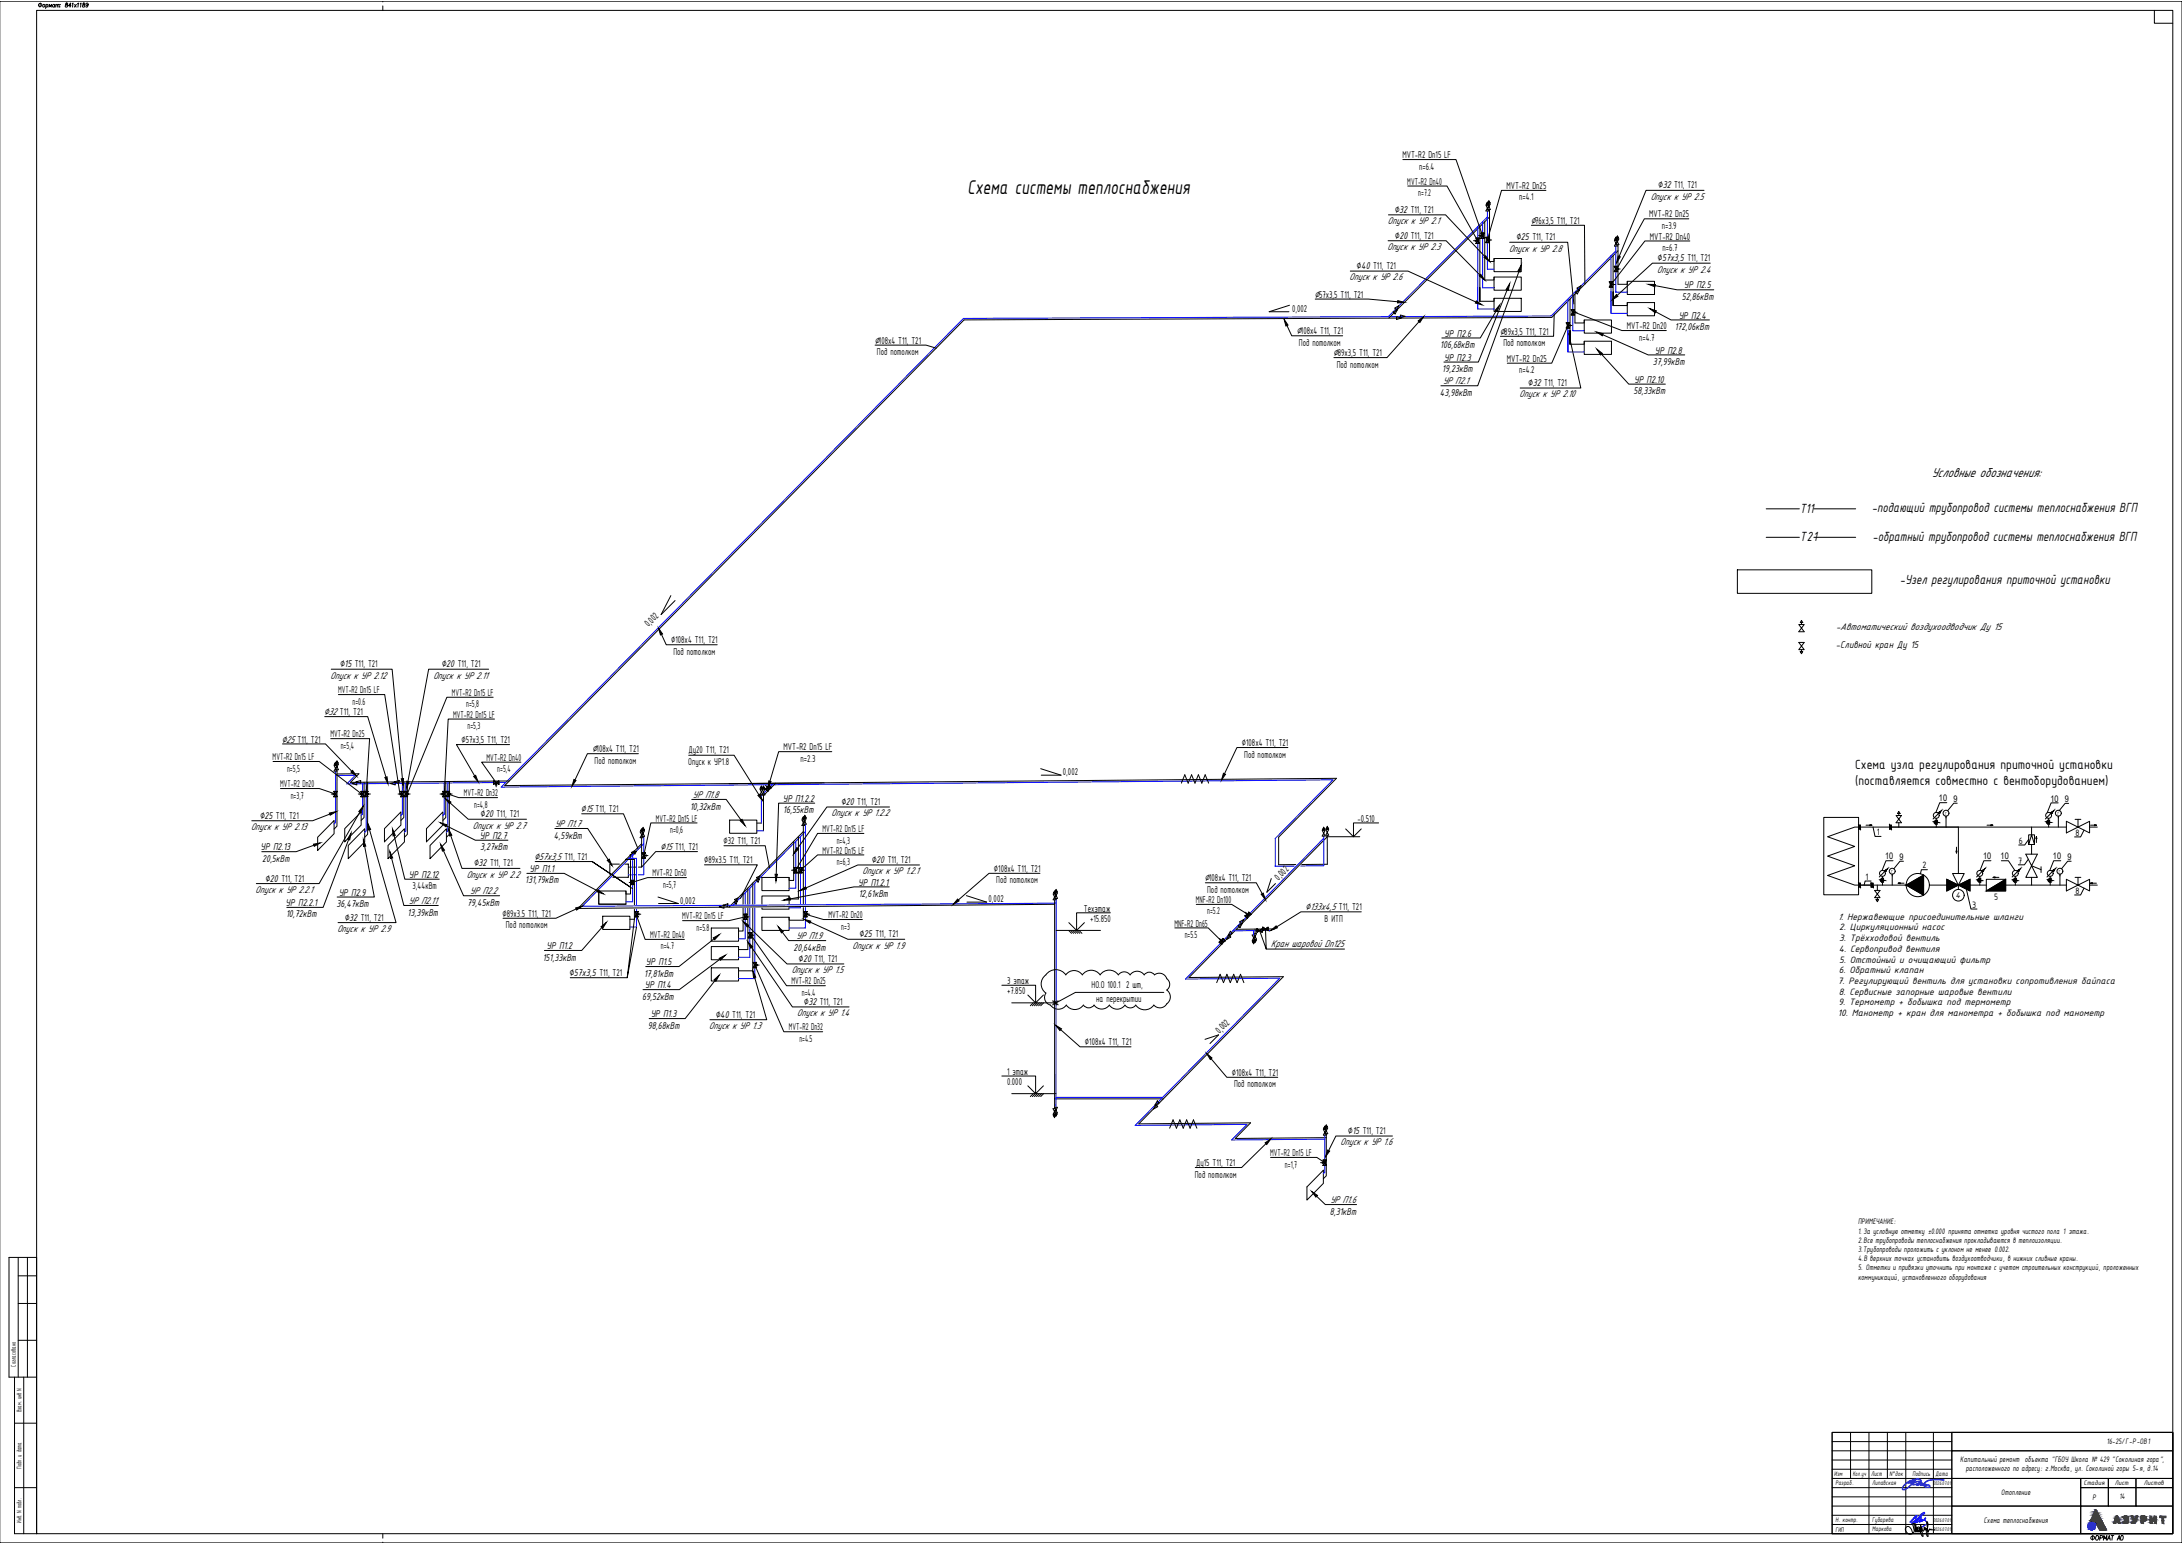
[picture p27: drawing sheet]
<svg xmlns="http://www.w3.org/2000/svg" width="1189mm" height="841mm" viewBox="0 0 1189 841" stroke-linecap="round" stroke-linejoin="round" font-family="sans-serif">
<defs><g id="words">
<text font-size="11.8" x="527" y="105">Схема системы теплоснабжения</text>
<g font-size="7.8">
<text x="1052" y="260">Условные обозначения:</text>
<text x="981" y="279">Т11</text>
<text x="1020" y="279">-подающий трубопровод системы теплоснабжения ВГП</text>
<text x="981" y="295">Т21</text>
<text x="1020" y="294">-обратный трубопровод системы теплоснабжения ВГП</text>
<text x="1035" y="318">-Узел регулирования приточной установки</text>
<text x="1011" y="419">Схема узла регулирования приточной установки</text>
<text x="1011" y="427">(поставляется совместно с вентоборудованием)</text>
</g>
<g font-size="5.8">
<text x="764" y="86">MVT-R2 Dn15 LF</text>
<text x="773" y="92">n=6.4</text>
<text x="767" y="101">MVT-R2 Dn40</text>
<text x="773" y="107">n=7.2</text>
<text x="821" y="103">MVT-R2 Dn25</text>
<text x="903" y="103">∅32 Т11, Т21</text>
<text x="828" y="109">n=4.1</text>
<text x="899" y="109">Опуск к УР 2.5</text>
<text x="760" y="116">∅32 Т11, Т21</text>
<text x="899" y="118">MVT-R2 Dn25</text>
<text x="756" y="122">Опуск к УР 2.1</text>
<text x="834" y="122">∅76х3,5 Т11, Т21</text>
<text x="905" y="125">n=3.9</text>
<text x="760" y="130">∅20 Т11, Т21</text>
<text x="826" y="131">∅25 Т11, Т21</text>
<text x="899" y="130">MVT-R2 Dn40</text>
<text x="756" y="136">Опуск к УР 2.3</text>
<text x="822" y="137">Опуск к УР 2.8</text>
<text x="906" y="137">n=6.7</text>
<text x="903" y="142">∅57х3,5 Т11, Т21</text>
<text x="739" y="147">∅40 Т11, Т21</text>
<text x="903" y="148">Опуск к УР 2.4</text>
<text x="735" y="153">Опуск к УР 2.6</text>
<text x="917" y="157">УР П2.5</text>
<text x="716" y="162">∅57х3,5 Т11, Т21</text>
<text x="916" y="163">52,86кВт</text>
<text x="704" y="170">0,002</text>
<text x="915" y="174">УР П2.4</text>
<text x="886" y="179">MVT-R2 Dn20</text>
<text x="912" y="180">172,06кВт</text>
<text x="706" y="182">∅108х4 Т11, Т21</text>
<text x="787" y="183">УР П2.6</text>
<text x="817" y="182">∅89х3,5 Т11, Т21</text>
<text x="893" y="186">n=4.7</text>
<text x="476" y="187">∅108х4 Т11, Т21</text>
<text x="708" y="188">Под потолком</text>
<text x="785" y="190">106,68кВт</text>
<text x="819" y="189">Под потолком</text>
<text x="478" y="193">Под потолком</text>
<text x="726" y="194">∅89х3,5 Т11, Т21</text>
<text x="787" y="196">УР П2.3</text>
<text x="821" y="197">MVT-R2 Dn25</text>
<text x="902" y="193">УР П2.8</text>
<text x="728" y="200">Под потолком</text>
<text x="786" y="203">19,23кВт</text>
<text x="828" y="203">n=4.2</text>
<text x="901" y="199">37,99кВт</text>
<text x="786" y="209">УР П2.1</text>
<text x="890" y="208">УР П2.10</text>
<text x="785" y="216">43,98кВт</text>
<text x="832" y="210">∅32 Т11, Т21</text>
<text x="890" y="215">58,33кВт</text>
<text x="828" y="216">Опуск к УР 2.10</text>
<text x="353" y="342" transform="rotate(-45 353 342)">0,002</text>
<text x="366" y="350">∅108x4 Т11, Т21</text>
<text x="367" y="357">Под потолком</text>
<text x="185" y="363">∅15 Т11, Т21</text>
<text x="240" y="363">∅20 Т11, Т21</text>
<text x="180" y="370">Опуск к УР 2.12</text>
<text x="236" y="370">Опуск к УР 2.11</text>
<text x="184" y="378">MVT-R2 Dn15 LF</text>
<text x="192" y="384">n=0.6</text>
<text x="246" y="379">MVT-R2 Dn15 LF</text>
<text x="176" y="390">∅32 Т11, Т21</text>
<text x="254" y="385">n=5,8</text>
<text x="247" y="391">MVT-R2 Dn15 LF</text>
<text x="180" y="402">MVT-R2 Dn25</text>
<text x="255" y="397">n=5,3</text>
<text x="153" y="404">∅25 Т11, Т21</text>
<text x="186" y="408">n=5,4</text>
<text x="251" y="405">∅57х3,5 Т11, Т21</text>
<text x="677" y="406">∅108x4 Т11, Т21</text>
<text x="322" y="410">∅108х4 Т11, Т21</text>
<text x="375" y="410">Ду20 Т11, Т21</text>
<text x="427" y="409">MVT-R2 Dn15 LF</text>
<text x="678" y="413">Под потолком</text>
<text x="149" y="414">MVT-R2 Dn15 LF</text>
<text x="265" y="414">MVT-R2 Dn40</text>
<text x="324" y="416">Под потолком</text>
<text x="375" y="417">Опуск к УР1.8</text>
<text x="436" y="415">n=2.3</text>
<text x="156" y="420">n=5,5</text>
<text x="271" y="421">n=5,4</text>
<text x="579" y="422">0,002</text>
<text x="153" y="429">MVT-R2 Dn20</text>
<text x="158" y="435">n=3,7</text>
<text x="253" y="434">MVT-R2 Dn32</text>
<text x="377" y="435">УР П1.8</text>
<text x="427" y="437">УР П1.2.2</text>
<text x="258" y="440">n=4,8</text>
<text x="316" y="443">∅15 Т11, Т21</text>
<text x="376" y="441">10,32кВт</text>
<text x="427" y="443">16,55кВт</text>
<text x="458" y="438">∅20 Т11, Т21</text>
<text x="141" y="446">∅25 Т11, Т21</text>
<text x="261" y="445">∅20 Т11, Т21</text>
<text x="357" y="447">MVT-R2 Dn15 LF</text>
<text x="453" y="445">Опуск к УР 1.2.2</text>
<text x="740" y="448">-0.510</text>
<text x="137" y="452">Опуск к УР 2.13</text>
<text x="258" y="451">Опуск к УР 2.7</text>
<text x="302" y="451">УР П1.7</text>
<text x="365" y="454">n=0,6</text>
<text x="448" y="453">MVT-R2 Dn15 LF</text>
<text x="261" y="457">УР П2.7</text>
<text x="302" y="457">4,59кВт</text>
<text x="394" y="460">∅32 Т11, Т21</text>
<text x="456" y="459">n=4,3</text>
<text x="142" y="463">УР П2.13</text>
<text x="262" y="463">3,27кВт</text>
<text x="359" y="463">∅15 Т11, Т21</text>
<text x="448" y="465">MVT-R2 Dn15 LF</text>
<text x="143" y="469">20,5кВт</text>
<text x="258" y="472">∅32 Т11, Т21</text>
<text x="291" y="469">∅57х3,5 Т11, Т21</text>
<text x="384" y="470">∅89x3.5 Т11, Т21</text>
<text x="456" y="471">n=6,3</text>
<text x="475" y="470">∅20 Т11, Т21</text>
<text x="223" y="478">УР П2.12</text>
<text x="254" y="478">Опуск к УР 2.2</text>
<text x="289" y="475">УР П1.1</text>
<text x="356" y="477">MVT-R2 Dn50</text>
<text x="470" y="476">Опуск к УР 1.2.1</text>
<text x="542" y="475">∅108x4 Т11, Т21</text>
<text x="697" y="480" transform="rotate(-45 697 480)">0,002</text>
<text x="144" y="480">∅20 Т11, Т21</text>
<text x="225" y="484">3,44кВт</text>
<text x="286" y="481">131,79кВт</text>
<text x="361" y="484">n=5,7</text>
<text x="468" y="482">УР П1.2.1</text>
<text x="543" y="481">Под потолком</text>
<text x="656" y="480">∅108х4 Т11, Т21</text>
<text x="139" y="486">Опуск к УР 2.2.1</text>
<text x="185" y="488">УР П2.9</text>
<text x="256" y="487">УР П2.2</text>
<text x="468" y="489">12,61кВт</text>
<text x="539" y="491">0,002</text>
<text x="652" y="492">MNF-R2 Dn100</text>
<text x="658" y="486">Под потолком</text>
<text x="156" y="493">УР П2.2.1</text>
<text x="183" y="494">36,47кВт</text>
<text x="223" y="492">УР П2.11</text>
<text x="255" y="493">79,45кВт</text>
<text x="371" y="492">0,002</text>
<text x="591" y="497">Техэтаж</text>
<text x="711" y="496">∅133х4,5 Т11, Т21</text>
<text x="156" y="500">10,72кВт</text>
<text x="188" y="501">∅32 Т11, Т21</text>
<text x="222" y="499">13,39кВт</text>
<text x="274" y="499">∅89x3.5 Т11, Т21</text>
<text x="372" y="501">MVT-R2 Dn15 LF</text>
<text x="451" y="500">MVT-R2 Dn20</text>
<text x="594" y="502">+15.850</text>
<text x="658" y="498">n=5.2</text>
<text x="722" y="502">В ИТП</text>
<text x="184" y="508">Опуск к УР 2.9</text>
<text x="276" y="506">Под потолком</text>
<text x="380" y="507">n=5.8</text>
<text x="458" y="506">n=3</text>
<text x="640" y="505">MNF-R2 Dn65</text>
<text x="354" y="511">MVT-R2 Dn40</text>
<text x="434" y="512">УР П1.9</text>
<text x="468" y="511">∅25 Т11, Т21</text>
<text x="645" y="511">n=5.5</text>
<text x="692" y="516">Кран шаровой Dn125</text>
<text x="298" y="517">УР П1.2</text>
<text x="360" y="517">n=4.7</text>
<text x="432" y="518">20,64кВт</text>
<text x="464" y="517">Опуск к УР 1.9</text>
<text x="296" y="523">151,33кВт</text>
<text x="352" y="526">УР П1.5</text>
<text x="435" y="524">∅20 Т11, Т21</text>
<text x="310" y="532">∅57х3,5 Т11, Т21</text>
<text x="351" y="532">17,81кВт</text>
<text x="431" y="530">Опуск к УР 1.5</text>
<text x="351" y="538">УР П1.4</text>
<text x="431" y="536">MVT-R2 Dn25</text>
<text x="549" y="536">3 этаж</text>
<text x="595" y="538">НО.О 100.1 2 шт,</text>
<text x="350" y="545">69,52кВт</text>
<text x="437" y="542">n=4.4</text>
<text x="549" y="541">+7.850</text>
<text x="597" y="546">на перекрытии</text>
<text x="438" y="547">∅32 Т11, Т21</text>
<text x="355" y="554">УР П1.3</text>
<text x="390" y="554">∅40 Т11, Т21</text>
<text x="434" y="554">Опуск к УР 1.4</text>
<text x="353" y="560">98,68кВт</text>
<text x="386" y="561">Опуск к УР 1.3</text>
<text x="430" y="561">MVT-R2 Dn32</text>
<text x="665" y="563" transform="rotate(-45 665 563)">0,002</text>
<text x="436" y="568">n=4.5</text>
<text x="591" y="569">∅108x4 Т11, Т21</text>
<text x="549" y="585">1 этаж</text>
<text x="671" y="586">∅108x4 Т11, Т21</text>
<text x="549" y="591">0.000</text>
<text x="672" y="592">Под потолком</text>
<text x="734" y="618">∅15 Т11, Т21</text>
<text x="730" y="624">Опуск к УР 1.6</text>
<text x="692" y="630">MVT-R2 Dn15 LF</text>
<text x="652" y="635">Ду15 Т11, Т21</text>
<text x="700" y="636">n=1,7</text>
<text x="651" y="641">Под потолком</text>
<text x="725" y="655">УР П1.6</text>
<text x="725" y="662">8,31кВт</text>
</g>
<g font-size="5.7">
<text x="1000" y="343">-Автоматический воздухоодводчик Ду 15</text>
<text x="1000" y="353">-Сливной кран Ду 15</text>
</g>
<g font-size="5.4">
<text x="1023" y="455">1</text>
<text x="1131" y="455">8</text>
<text x="1100" y="460">6</text>
<text x="1047" y="473">2</text>
<text x="1100" y="471">7</text>
<text x="1017" y="479">1</text>
<text x="1087" y="490">5</text>
<text x="1131" y="487">8</text>
<text x="1075" y="494">3</text>
<text x="1001" y="501">1. Нержавеющие присоединительные шланги</text>
<text x="1002" y="507">2. Циркуляционный насос</text>
<text x="1002" y="513">3. Трёхходовой вентиль</text>
<text x="1002" y="518">4. Сервопривод вентиля</text>
<text x="1002" y="524">5. Отстойный и очищающий фильтр</text>
<text x="1002" y="530">6. Обратный клапан</text>
<text x="1001" y="536">7. Регулирующий вентиль для установки сопротивления байпаса</text>
<text x="1002" y="542">8. Сервисные запорные шаровые вентили</text>
<text x="1002" y="548">9. Термометр + бобышка под термометр</text>
<text x="1001" y="554">10. Манометр + кран для манометра + бобышка под манометр</text>
</g>
<g font-size="4.9">
<text x="1056" y="437">10</text>
<text x="1064" y="437">9</text>
<text x="1117" y="437">10</text>
<text x="1125" y="437">9</text>
<text x="1027" y="468">10</text>
<text x="1035" y="468">9</text>
<text x="1080" y="468">10</text>
<text x="1090" y="468">10</text>
<text x="1119" y="468">10</text>
<text x="1126" y="468">9</text>
<text x="1065" y="489">4</text>
</g>
<g font-size="4.7">
<text x="1012" y="667">ПРИМЕЧАНИЕ:</text>
<text x="1012" y="672">1. За условную отметку ±0.000 принята отметка уровня чистого пола 1 этажа.</text>
<text x="1012" y="677">2.Все трубопроводы теплоснабжения прокладываются в теплоизоляции.</text>
<text x="1012" y="682">3.Трубопроводы проложить с уклоном не менее 0.002.</text>
<text x="1012" y="687">4.В верхних точках установить воздухоотводчики, в нижних сливные краны.</text>
<text x="1012" y="692">5. Отметки и привязки уточнить при монтаже с учетом строительных конструкций, проложенных</text>
<text x="1012" y="697">коммуникаций, установленного оборудования</text>
<text x="1148" y="787">16-25/Г-Р-ОВ1</text>
<text x="1068" y="796">Капитальный ремонт объекта &quot;ГБОУ Школа № 429 &quot;Соколиная гора&quot;,</text>
<text x="1071" y="801">расположенного по адресу: г.Москва, ул. Соколиной горы 5-я, д.14</text>
<text x="1090" y="814">Отопление</text>
<text x="1140" y="817">Р</text>
<text x="1155" y="817">14</text>
<text x="1081" y="829">Схема теплоснабжения</text>
</g>
<g font-size="3.9">
<text x="9" y="744" transform="rotate(-90 9 744)">Согласовано</text>
<text x="12" y="769" transform="rotate(-90 12 769)">Взам. инв N</text>
<text x="12" y="800" transform="rotate(-90 12 800)">Подп. и дата</text>
<text x="1055" y="804">Дата</text>
<text x="999" y="804">Изм</text>
<text x="1000" y="809">Разраб.</text>
<text x="1009" y="804">Кол.уч</text>
<text x="1019" y="804">Лист</text>
<text x="1020" y="809">Липавская</text>
<text x="1029" y="804">N°док</text>
<text x="1042" y="804">Подпись</text>
<text x="1135" y="809">Стадия</text>
<text x="1152" y="809">Лист</text>
<text x="1168" y="809">Листов</text>
<text x="12" y="830" transform="rotate(-90 12 830)">Инв. N подл.</text>
<text x="1000" y="829">Н. контр.</text>
<text x="1020" y="834">Маркова</text>
<text x="1020" y="829">Губарева</text>
<text x="1000" y="835">ГИП</text>
</g>
<g font-size="3.1">
<text x="1053" y="809">2026.07.01</text>
<text x="1053" y="829">2026.07.01</text>
<text x="1053" y="834">2026.07.01</text>
</g>
<g font-size="2.4">
<text x="1059" y="444">Т</text>
<text x="1120" y="444">Т</text>
<text x="1030" y="476">Т</text>
<text x="1121" y="476">Т</text>
</g>
</g></defs>
<g fill="none" stroke="#00f" stroke-width=".54">
<path d="M810 118l-54 54M810 115v32h4M805 124v44h9M808 121v36M878 139v32h9M880 134v25h7M880 137l-35 35-320 1-252 256 453-4-31 32v15h10M805 157v11M808 157h6M878 159v12M854 163v29h9M857 160v20"/>
<path d="M854 180v12M857 180h6M183 422h11l-5 5 87-1M183 420v28l-1 1M198 427v16l-1 1M199 427v26M219 427v16l-1 1M221 427v26h-1M242 427v16l-1 1M244 426v27h-1M415 433v15M421 427l-6 6"/>
<path d="M351 460l-34 34 258-2M351 456v21h-3M412 453h4M434 458v26h-4M436 456v36M439 453l-40 40M439 449v43M721 455v17h-12M721 457l-75 76h51l-78 80 60-1-8 9h51M342 477h1M343 468h4v25M344 477h.1"/>
<path d="M344 466h1zM345 466v1M345 469v22h-4M345 477h.1M346 477h.1M347 495v10h-4M406 486v6M406 495v16h-4M409 495v26h-7M409 484v8M411 495v38h-9M411 481v11"/>
<path d="M436 494l-6 1M439 494v11h-9M575 489v114M683 507v2M692 507h-20M575 598h59M722 618v21h-1"/>
<circle cx="343" cy="467" r=".3"/>
</g>
<g fill="none" stroke="#000" stroke-width=".54">
<path d="M0 1h1189v839h-1189M20 6h1164v829h-1164zM22 2v2M25 3a.6 .6 0 0 1 1 0 .6 .6 0 0 1 0 1h-1M25 2v3M27 4v-2v2l1-2v2M30 3a.6 .6 0 0 0-1 0 .7 .7 0 0 0 1 1M30 2v2M30 3h1v1M31 3h1v1M33 4h.1M33 2h.1"/>
<path d="M36 2v1a.7 .7 0 0 1 1 0 .7 .7 0 0 1-1 1 .7 .7 0 0 1 0-1l1-1zM39 3h-2l1-1v2M39 2h1v2M41 2v2M42 2l-2 2M42 2h1l-1 2M44 2v2M45 2v1a.7 .7 0 0 1 1 0 .7 .7 0 0 1 0 1 .7 .7 0 0 1-1-1l1-1zM48 2l-1 1a.7 .7 0 0 1 0-1 .7 .7 0 0 1 1 0v2h-1M209 1h.1M209 3v3M1174 6v7h10"/>
<path d="M764 87h29l15 41h-3M756 117h32l21 23M767 101h21l17 30M810 112l1 3h-1l1-3zM810 110l1 1h-1zM810 111v1M810 111l2 3h-2l2-3zM811 109l1 1h-1zM811 110v1M812 114v28h2v-1M812 118l-55 55M842 104h-24l-8 27h3"/>
<path d="M920 119h-24l-15 28M928 104h-31l-15 36M756 131h32l18 19M803 131h2M804 130l2 3h-2l2-3zM806 124v40v-7M807 127l2 3h-2l2-3zM809 121v32h5v-2M810 129h1l-1 3h1zM823 132h31l4 34M834 123h29l1 32M879 139v27v-7"/>
<path d="M880 131l1 3h-1l1-3zM880 129l1 1h-1zM880 130v1M880 130l2 3h-2l2-3zM881 129l1 1h-1zM881 130h.1M882 137l-37 36-320 1-250 254 453-4-31 32v15h9M882 133v22h5v-2M921 131h-25l-18 24h2M736 148h31l37 16M814 141h15v7h-15zM814 151h15v7h-15z"/>
<path d="M821 158l-16 39h-18M828 148l-23 62h-20M858 159l3-1-2 2zM859 157l3-1-2 2zM877 154h2l-2 2h2zM880 145h1l-1 3h1zM880 147h3M887 153h14v7h-14zM902 156l12 2h20M932 143h-32l-19 18M701 177l3 6h28M703 166l-11 4h10"/>
<path d="M717 163h29l16 1M759 170l2-1-1 2zM760 168l2-2-1 3zM761 172l3 1-3 1zM763 172h3l-3 1zM773 175l-17 20h-29M814 162v2h-8M814 162h15v8h-15zM815 169l-8 15h-21M847 171l-1 12h-28M853 176h2l-2 3h2zM854 177h3"/>
<path d="M854 177l-9 21h-24M855 163v25v-8M856 169h2l-2 3h2zM857 170h2M857 170l27 10h24M858 160v16h5v-2M863 174h15v7h-15zM887 165v1h-8M887 165h14v7h-14zM902 170l8 4h21M477 188h28l5 2M855 182l6 29h-33"/>
<path d="M863 186v2h-8M863 186h15v7h-15zM873 193l14 16h20M873 182l25 11h20M962 277h18M988 277h23M962 293h18M988 293h23M947 310h73v13h-73zM366 324l-6 11 8-8M982 338v1h-1zM982 339v1"/>
<path d="M360 346l3 5h28M980 340h3l-3 4h3zM980 350l3 4h-3l3-4zM981 355h1v1zM982 354v1M180 365h34l5 59M184 378h26l8 54M266 365h-32l-12 61M269 380h-26l-21 52M177 390h23l10 33M269 392h-25l-2 41h-2M149 415h25l23 17"/>
<path d="M154 405h23l15 15M180 402h21l-2 30M182 417l2 3h-2l2-3zM183 415v1h-1zM183 416v1M183 416l1 3h-1l1-3zM184 419v31l-2 2M184 415v1h-1zM184 416h.1M278 406h-29l10 17M284 415h-22l8 11v3M348 411h-28l-7 14"/>
<path d="M375 411h25l13 22M453 409h-29l-5 17M567 419l11 3h-11M702 407h-28l-7 14M153 430h21l9 3h-3M182 431l2 3h-2l2-3zM184 422l12-1-5 5 86-1M192 427l2-1v2zM194 426l3-1v2zM195 433h3M197 431l1 3h-1l1-3zM198 426v19l-1 2"/>
<path d="M199 431h1l-1 3h1zM199 433h3M200 426v28l-1 2M213 427l2-1v2zM215 426l2-1v2zM217 433h2M218 431l2 3h-2l2-3zM220 426v19l-2 2M220 431h2l-2 3h2zM221 433h2M222 426v28l-2 2M241 431l2 3h-2l2-3z"/>
<path d="M243 426v19l-2 2M243 431h2l-2 3h2zM245 426v28l-2 2M245 437l10 9h32M246 433h-2l6 1h21M269 425v2l3-2v2zM377 435h19l8 12M415 428v1h-1zM415 429v1M415 433l2-3h-2l2 3h-3l2-3h-2l2 3M416 428l1 1h-2zM416 429v1"/>
<path d="M416 433v20M417 430l3-1-1-1-1 3zM417 428l2 1h-1M423 427l-7 6M444 437h-20l-1 39M449 426l-52 1M485 440h-34l-16 22M644 427l2-5 1 5 2-5 2 5 2-5 2 5 2-5 2 5M1061 437h-4l-2 6M1066 438h-1l-4 4M1121 437h-3l-3 6M1127 438h-2l-3 4"/>
<path d="M180 443l-10 4h-33M182 447v7l-9 9v-7zM190 457l-14 37h-20M196 442l-22 39h-34M197 442v7l-9 10v-8zM199 451v8l-9 9v-7zM201 452l15 51h-32M215 455l6 24h18M218 442v7l-9 10v-8zM220 451v8l-9 9v-7zM241 442v7l-9 10v-8zM243 451v8l-9 9v-7z"/>
<path d="M243 450l16 8h18M246 455l6 18h31M302 451h18l11 17M317 443h23l8 20M349 453l1 3h-1l1-3zM350 456v16h-2M350 452v1h-1zM350 452l1 4h-1l1-4zM350 460l-35 35M350 453h.1M350 451l1 1h-1zM350 452h.1"/>
<path d="M380 448h-25l-4 18h2M398 447h14v7h-14zM412 448h3M432 458v22h-2v-2M435 456v34h-5v-2M437 447l2 3h-2l2-3zM438 445v1h-1zM438 446l1 3h-1l1-3zM438 453l-41 41M438 446v1M438 450v42M439 444v1h-1z"/>
<path d="M439 445v1M471 454h-26l-11 20h-3M720 452l2 3h-2l2-3zM721 451l1 1h-1M721 452h.1M722 452l2 3h-2l2-3zM723 456h18M723 450l1 1h-1M723 455v16h-14M723 451v1M723 456l-75 76h51l-79 80h61l-8 8h50M733 452l4 4"/>
<path d="M751 448h-14v8l5-4M994 445h19v42h-19zM1013 449h1v3h-1zM1013 451h-2l-15 5 15 5-15 5 15 6-15 5 15 5h2M1014 451h112M1017 449h3h-1M1019 449h1l-1 1M1021 451l1 5h3M1029 449h2v3h-2zM1033 444h3l-3 4h3zM1035 442v1h-1zM1035 443v1"/>
<path d="M1035 448v3M1054 447v1h1l-1-1h2l-1 1 1 1h-2l1-1zM1055 446v1M1055 449v2M1057 442l-4 4M1060 445v6M1067 451v25M1083 449h3h-1M1085 449h1l-1 1M1105 457l-2 3h-3M1107 451v4M1109 457l1-1v1"/>
<path d="M1110 457v-1v3M1115 447v1h1v-1h1l-1 1 1 1h-1v-1zM1116 446v1M1116 449v2M1119 442l-5 4M1121 445v6M1126 447v7l13-7v7zM1131 446h3M1132 446v5M1135 452l-1 4h-4M1139 451h4M1139 449h3h-1"/>
<path d="M1141 449h1l-1 1M171 460l-10 4h-18M199 461l5 28h-20M213 467l7 26h19M242 463l11 25h19M287 476h20l18 9M292 469h31M334 478h8M337 471h-5v5M340 471h2M341 468h5v25M342 471v7"/>
<path d="M342 472h1M344 469v18h-3v-2M344 466v1M344 467h.1M344 480l1 2h-1l1-2zM344 464l2-1-1 2zM344 472h.1M345 472h.1M345 465l2-1-1 1zM346 472h.1M350 465h2l-2 2h2zM374 478h-21l-10 3"/>
<path d="M380 464h-23l-7 8M384 471h29l-10 18M394 461h23l2 12M412 480l2-1-1 2zM412 478l2-1-1 2zM415 478h15v7h-15zM433 473l1 2h-1l1-2zM435 473h2l-2 2h2zM471 466h-26l-9 8h2M501 471h-34l-28 13M567 476h-28l-17 14M693 479l-3 7 5-5"/>
<path d="M1019 480h-3v2M1025 479v1l1-1-1-1h1v1v2h-1l1-2zM1026 477v1M1028 474l-4 4M1031 476v6M1031 469h-3l-3 5M1037 469h-2l-3 4M1050 474h-3l-1 2M1061 479v6l12-6v6zM1066 464v1v-1M1066 461v4v-1M1078 479v1l1-1-1-1h1v1v2h-1l1-2z"/>
<path d="M1079 477v1M1081 474l-4 4M1085 469h-4l-2 5M1087 478h-1h3M1087 478h-1h1M1090 469h4l4 5M1093 479h-11v6M1093 479v6h-11M1093 479l-11 6M1097 479v1l1-1-1-1h2l-1 1 1 2h-2l1-2zM1098 477v1M1100 474l-4 4"/>
<path d="M1104 465l6 13h-6l6-13zM1105 468l-2 3h-3M1105 460v-5h3v5h-3l2-5 1 5M1107 460v5M1107 478v4M1107 472l5 2M1112 472v3M1116 478h2l-1 1 1 2h-2l1-2h-1v1l1-1zM1117 477v1M1119 474l-4 4M1122 476v6M1123 469h-4l-2 5"/>
<path d="M1126 479v6l13-6v6zM1128 469h-1l-4 4M1131 478h3M1132 478v4M314 495l-11 5h-29M326 485v8h15M326 485h15v8h-15zM328 499h15v7h-15zM344 483l-21-14 22 15M346 495v6h-3M346 497h2l-2 2h2zM347 498l4 14h22"/>
<path d="M347 498h2M359 489l11 3h-11M392 494l2-1v2zM394 493l3-1v2zM400 492l2-1-1 2zM400 490l2-1-1 2zM405 495v12h-3v-1M405 486v6M405 498h2l-2 3h2zM407 495v22h-5v-1M407 484v8M408 499h-2l-9 2h-25"/>
<path d="M410 495v34h-8v-2M410 481v11M415 492v-4h15v4M415 500h15v7h-15zM430 494v1h-15M438 494v7h-8v-1M438 497h2l-2 2h2zM441 498h-2l10 3h21M484 483h-19l-34 7M527 488l11 3h-11M574 487l1 3h-1l1-3zM575 485v1h-1z"/>
<path d="M575 486l1 3h-1l1-3zM575 493l-260 2M575 486v1M575 490v114M575 485l1 1h-1zM575 486h.1M605 497h-18v10l-5-4M652 493h19l9 5M657 481h27l4 6M678 497l2 2-1-1M680 497v3l-2-1 4-1zM742 497h-33l-13 8"/>
<path d="M1013 481h1v2h-1zM1014 482h5M1019 481h2v2h-2zM1021 482h18M1021 485l3 4h-3l3-4zM1022 490h2l-1 1zM1023 482v3M1023 489v1M1026 481v1M1035 481h-1h3M1035 481h-1h1M1039 482l9-5v11z"/>
<path d="M1051 482h10M1067 482l3-6h-6l3 6v2M1071 483l3 12h3M1073 482h9M1079 481v1M1093 482h33M1098 481v1M1117 481v1M1135 484l-1 3h-4M1139 482h4M1140 481h-1h3M1140 481h-1h1"/>
<path d="M328 505l-11 13h-20M346 501l-4 32 5-28M388 506h14v7h-14zM388 516h14v7h-14zM389 511l-19 15h-18M408 504l21 21h31M408 508h2l-2 3h2zM409 509h2M409 510l20 27h21M410 516l22 32h31M426 508l4 4h20M442 502l20 10h31"/>
<path d="M575 507h25M582 507l2 1M583 507l2 1M584 507l2 1M586 507l1 1M587 507l1 1M588 507l1 1M591 503l-4 4M640 505h18l7 7M664 511l2 2-1-1M666 511v3l-2-1 4-1zM670 509l1 1-3 2z"/>
<path d="M670 507l1 1-2 2zM675 504l2-1-1 2zM675 502l3-1-2 2zM682 509h2l-2 3h2zM682 513h2l-1 1zM683 509h2l-2 3h2zM683 512v1M683 512h1v1zM684 506v3M684 512h.1M685 506l3 2v-2l-3 2zM688 505l3 2v-2l-3 2z"/>
<path d="M689 506l1 11-4-10M690 517h43M694 506h-20M311 533h31M388 527h14v7h-14zM390 534l-17 21h-19M392 523l-22 16h-20M410 524h2l-2 3h2zM411 532l7 23h-31M411 526l16 36h21M411 526h3M546 537h18v9l5-4"/>
<path d="M581 531a5 5 0 0 1 9 0M581 531a7 7 0 0 0-12 1 6 6 0 0 0 1 9 4 4 0 0 0 2 6 5 5 0 0 0 9 0 6 6 0 0 0 9 0 4 4 0 0 0 6 0M590 531a6 6 0 0 1 9 0 6 6 0 0 1 10 0 4 4 0 0 1 7 0 5 5 0 0 1 7 0 3 3 0 0 1 6 0 4 4 0 0 1 7 2M636 533a4 4 0 0 1 0 6 5 5 0 0 1-1 9 4 4 0 0 1-6-1 6 6 0 0 1-10 0 4 4 0 0 1-6 0 5 5 0 0 1-9 0 5 5 0 0 1-8 0M663 535l2-4 2 4 1-4 2 4 2-4 2 4 2-4 2 4M560 542l4 4M563 546l-2 2M564 546l-2 2M565 546l-1 2M566 546l-1 2M567 546l-1 2M569 546l-2 2"/>
<path d="M574 545l2 2M574 545l3 2M576 545l-2 2M577 545l-3 2M634 541h-48l-11 5h-24M578 561l10 9h28M657 566l7-2-5 4M660 577l8 10h28M546 586h18v10l5-5M551 596h24M560 591l4 5M563 596l-2 1"/>
<path d="M564 596l-2 1M565 596l-1 1M566 596l-1 1M567 596l-1 1M569 596l-2 1M575 599h59M631 600l1 1-3 1zM574 604h1l-1 3h1zM574 608h1v1zM575 603h1l-1 3h1zM575 607v1M575 607h1l-1 1z"/>
<path d="M575 606v1M630 602l1 1-3 1zM637 615l2-5 2 5 2-5 2 5 2-5 1 5 2-5 2 5M721 615l2 3h-2l2-3zM722 614v1h-1zM722 614l1 4h-1l1-4zM722 615h.1M723 618v22l-2 2M723 613v1h-1zM723 614h.1M759 619h-31l-4 8M690 623l-13 13h-26"/>
<path d="M692 630h26l4 3h-3M721 632l2 3h-2l2-3zM721 637v8l-9 9v-7zM717 652l5 4h17M10 685v65M10 695h10M15 685v65M10 710h10M10 730h10M8 750v85h12M13 750v85M20 750h-15v-65h15v150"/>
<path d="M8 775h12M998 780h186v55h-186zM998 785h65M998 790h65M998 795h65M1008 780v25M1018 780v55M1028 780v25M1038 780v55M1053 780v55M1063 780h121v10h-121zM1063 790h121v15h-121z"/>
<path d="M1063 780v55M8 810h12M998 800h65M998 805h65M998 810h65M998 815h65M1063 805h71v15h-71zM1134 805h15v5h-15zM1134 810h15v10h-15zM1149 805h15v5h-15zM1149 810h15v10h-15zM1164 805h20v5h-20z"/>
<path d="M1164 810h20v10h-20zM209 835v3M998 820h65M998 825h65M998 830h65M1043 830v4l-1 1a2.6 2.6 0 0 1-4-2l1-1h1l1 1 1 2M1043 831v-1a.8 .8 0 0 0-1 0 .8 .8 0 0 0 0 1l2 3v-4l1 5v-3l-1 1 2 1v-2a.9 .9 0 0 0-1 0 .9 .9 0 0 0 0 1v1h1v-2v2a.7 .7 0 0 0 1 0 .7 .7 0 0 0 0-1l-1-3 2 7-1-1-1-2a.8 .8 0 0 1 0-1 .8 .8 0 0 1 1-1 1.1 1.1 0 0 1 1 2v-2l1 2v-2l1 1v-3v-1l1 8h-1v-4v1l1-1h1h2M1063 820h71v15h-71zM1134 820h50v15h-50zM1140 836v3M1142 837l1-1a1.1 1.1 0 0 1 0 2 1.1 1.1 0 0 1-1 1zM1144 838h1v-1l-1-1v3"/>
<path d="M1146 839v-3l1 2 1-2v3M1148 839l1-3 1 3M1149 838h1M1150 836h2M1151 836v3M1154 839l1-3v3M1154 838h1M1156 837v-1a1.3 1.3 0 0 1 1 2 1.3 1.3 0 0 1-1 1zM209 840h.1"/>
<circle cx="22" cy="3" r=".9"/>
<circle cx="24" cy="3" r=".7"/>
<circle cx="1055" cy="444" r="1.6"/>
<circle cx="1055" cy="448" r=".2"/>
<circle cx="1060" cy="443" r="1.6"/>
<circle cx="1116" cy="444" r="1.6"/>
<circle cx="1116" cy="448" r=".2"/>
<circle cx="1121" cy="443" r="1.6"/>
<circle cx="341" cy="468" r=".3"/>
<circle cx="344" cy="466" r=".3"/>
<circle cx="1026" cy="476" r="1.6"/>
<circle cx="1026" cy="479" r=".2"/>
<circle cx="1031" cy="475" r="1.6"/>
<circle cx="1079" cy="476" r="1.6"/>
<circle cx="1079" cy="479" r=".2"/>
<circle cx="1098" cy="476" r="1.6"/>
<circle cx="1098" cy="479" r=".2"/>
<circle cx="1117" cy="476" r="1.6"/>
<circle cx="1117" cy="479" r=".2"/>
<circle cx="1122" cy="475" r="1.6"/>
<circle cx="1045" cy="482" r="6"/>
<circle cx="1067" cy="488" r="3"/>
<circle cx="1140" cy="838" r="1"/>
</g>
<g fill="#000" stroke="#000" stroke-width=".54">
<path d="M810 110l1 1h-1zM811 109l1 1h-1zM804 131h1h-1zM806 128h2l-1 1zM809 140v-1l3 3zM810 131l2-1v1zM880 129l1 1h-1zM881 129l1 1h-1zM882 139l1 1-2 3zM806 150l1-1 2 4zM823 154l-1 4h-1zM829 144l-1 4h-1z"/>
<path d="M878 155h1zM880 147l2-1v1zM898 155h4v1zM700 174l2 3-1 1zM762 164l3 1h-4zM773 175l3-3-2 4zM804 164l4 2-4-1zM817 166l-1 4-1-1zM854 177h2v1zM857 170h1zM881 160l1 1-4 2zM899 168l3 1v1z"/>
<path d="M870 190l3 3h-1zM870 181l4 1-1 1zM359 342l2 3-1 1zM183 415v1h-1zM184 415v1h-1zM191 421l1-1 2 3zM181 432l2 1h-2zM196 432l2 1h-2zM199 433l2-1v1zM210 423h1v4zM218 432l1 1h-1zM219 424h1v4z"/>
<path d="M221 433l1-1v1zM222 425l1 1-1 3zM241 432l1 1h-1zM242 435l4 2-1 1zM244 433l1-1v1zM258 423l1-1 2 4zM270 426l1 2h-1zM313 425h1l-2 3zM413 433h1l1 3zM415 428v1h-1zM416 428l1 1h-2zM418 428l1 1h-1z"/>
<path d="M419 425l1 1-2 3zM667 421l1 1-2 3zM171 460l4-1-4 2zM179 443l4-1-3 2zM191 454v4l-2-1zM198 439l-1 4-1-1zM200 448l2 4h-1zM214 452l1 3h-1zM240 448l4 1-1 1zM244 452l2 3h-1zM350 452v1h-1zM350 451l1 1h-1z"/>
<path d="M403 447l1-1 2 4zM438 445v1h-1zM439 444v1h-1zM721 451l1 1h-1zM723 450l1 1h-1zM1056 443h1zM198 457l1 4h-1zM212 464l2 3-1 1zM240 460l2 3-1 1zM331 469l1-1 1 3zM351 466h1zM422 476h2l-1 4z"/>
<path d="M432 474h2h-2zM434 462h1l-3 3zM436 474h1h1zM1027 474h1zM1061 479l6 3h-6zM1067 482l6-3v3zM1080 474h1zM1082 485l11-6v6zM314 495l3-1-3 2zM326 485l3 2-4-1zM344 480l1 1h-1zM347 498h1z"/>
<path d="M406 499h1v1zM427 490l3-1 1 1zM436 485l3-2v1zM439 498h1zM522 490l1 1-4 2zM575 485v1h-1zM575 485l1 1h-1zM679 497l1 2-1-1zM687 487l1-1 1 4zM1061 482h6l-6 3zM1067 482h6v3zM327 505l3-3-2 4z"/>
<path d="M389 511l3-2-3 3zM405 502l3 2-1 1zM407 513l3 3h-1zM409 509h1v1zM424 505l3 2-1 1zM438 501l4 1-1 1zM665 512l1 1-1-1zM682 513h2l-1 1zM683 512h1v1zM692 507l3-3 1 1zM389 534l3-3-2 4zM392 522l3-2-2 3z"/>
<path d="M410 529l2 3-1 1zM411 526l2-1v1zM575 558l3 2v1zM657 574l3 2-1 1zM574 608h1v1zM575 607h1l-1 1zM722 614v1h-1zM723 613v1h-1zM689 623l3-3-2 3zM720 633h2l-2 1zM723 626l1 1-2 3zM715 649l3 2-1 1z"/>
<path d="M1013 449l1 3v-3zM1013 449l1 3h-1z"/>
<path d="M1029 449l2 3v-3zM1029 449l2 3h-2z"/>
<path d="M1057 442v1zM1056 443l1-1zM1056 443h1z"/>
<path d="M1118 443l1-1zM1117 443l2-1zM1117 443h1z"/>
<path d="M1028 474h-1zM1027 474h1z"/>
<path d="M1039 482l9-5v5zM1039 482l9 6v-6z"/>
<path d="M1081 474h-1zM1080 474h1z"/>
<path d="M1099 474h1zM1099 474h1z"/>
<path d="M1118 474h1zM1118 474h1z"/>
<path d="M1013 481l1 2v-2zM1013 481l1 2h-1z"/>
<path d="M1019 481l2 2v-2zM1019 481l2 2h-2z"/>
</g>
<g fill="#2a3756" stroke="#2a3756" stroke-width=".54">
<path d="M1142 823h-1z"/>
<path d="M1139 828h1z"/>
<path d="M1173 828h1z"/>
<path d="M1161 826h1z"/>
<path d="M1162 830h1z"/>
<path d="M1157 827h1z"/>
<path d="M1158 827h1z"/>
<path d="M1158 828h2z"/>
<path d="M1158 830h1z"/>
<path d="M1141 823l2 1zM1141 823l2 1z"/>
<path d="M1141 824h2zM1141 824h2h-2z"/>
<path d="M1141 824l2 1zM1141 824l2 1h-2z"/>
<path d="M1141 825h2zM1141 825h2z"/>
<path d="M1141 825l3 1-1-1zM1141 825l3 1h-4z"/>
<path d="M1140 826h4zM1140 826h4z"/>
<path d="M1140 826l4 1v-1zM1140 826l4 1h-4z"/>
<path d="M1140 827h4zM1140 827h4z"/>
<path d="M1140 827l5 1-1-1zM1140 827l5 1h-6z"/>
<path d="M1139 828h6zM1139 828h6z"/>
<path d="M1139 828h6zM1139 828h6h-6z"/>
<path d="M1139 828h6zM1139 828h6z"/>
<path d="M1140 828h5zM1140 828h5z"/>
<path d="M1140 828h5zM1140 828h5z"/>
<path d="M1140 828h5zM1140 828h5z"/>
<path d="M1140 828h5zM1140 828h5z"/>
<path d="M1140 828l5 1zM1140 828l5 1z"/>
<path d="M1140 829h5zM1140 829h5z"/>
<path d="M1140 829h5zM1140 829h5z"/>
<path d="M1141 829h4zM1141 829h4z"/>
<path d="M1141 829h4zM1141 829h4z"/>
<path d="M1141 829h4zM1141 829h4z"/>
<path d="M1141 829h4zM1141 829h4z"/>
<path d="M1141 829h5zM1141 829h5z"/>
<path d="M1141 829h5zM1141 829h5z"/>
<path d="M1141 829h5zM1141 829h5z"/>
<path d="M1142 829h4zM1142 829h4z"/>
<path d="M1142 829h4zM1142 829h4z"/>
<path d="M1142 829l4 1zM1142 829l4 1z"/>
<path d="M1142 830h4zM1142 830h4z"/>
<path d="M1142 830h4zM1142 830h4z"/>
<path d="M1142 830h4zM1142 830h4z"/>
<path d="M1142 830l4 1zM1142 830l4 1z"/>
<path d="M1142 831h5h-1zM1142 831h5h-4zM1143 831h4zM1143 831h4z"/>
<path d="M1143 831l4 1v-1zM1143 831l4 1h-4z"/>
<path d="M1143 832h4zM1143 832h4z"/>
<path d="M1143 832h4zM1143 832h4z"/>
<path d="M1143 832l5 1-1-1zM1143 832l5 1h-4z"/>
<path d="M1144 833h4zM1144 833h4h-4z"/>
<path d="M1144 833h4zM1144 833h3z"/>
<path d="M1144 833h2zM1144 833h3z"/>
<path d="M1177 826h3zM1177 826h3z"/>
<path d="M1177 826l3 1zM1177 826l3 1z"/>
<path d="M1178 827l1 1v-1zM1178 827l1 1h-1z"/>
<path d="M1178 828l1 2v-2zM1178 828l1 2h-1z"/>
<path d="M1174 826h1zM1174 826h1h-2z"/>
<path d="M1171 826l1 1v-1zM1171 826l1 1h-1z"/>
<path d="M1173 826l2 1v-1zM1173 826l2 1h-2z"/>
<path d="M1174 827h1zM1174 827h1z"/>
<path d="M1173 827h1zM1173 827h1z"/>
<path d="M1173 827h1zM1173 827h1z"/>
<path d="M1174 827h1zM1174 827h1z"/>
<path d="M1173 827h1zM1173 827l1 1z"/>
<path d="M1173 828h1zM1173 828h1z"/>
<path d="M1171 827l1 1v-1zM1171 827l1 1h-1z"/>
<path d="M1174 827l1 1zM1174 827l1 1z"/>
<path d="M1171 828h1zM1171 828h1z"/>
<path d="M1174 828h1zM1174 828h1z"/>
<path d="M1173 828h1zM1173 828h1h-1z"/>
<path d="M1171 828h1zM1171 828h1z"/>
<path d="M1172 828h1zM1172 828h1z"/>
<path d="M1171 828h1zM1171 828h1z"/>
<path d="M1171 828h2zM1171 828l2 1z"/>
<path d="M1174 828l1 1v-1zM1174 828l1 1h-1z"/>
<path d="M1171 829h2zM1171 829h2h-2z"/>
<path d="M1174 829l1 1v-1zM1174 829l1 1h-1z"/>
<path d="M1171 829h2zM1171 829l1 1z"/>
<path d="M1167 826h1zM1167 826h1z"/>
<path d="M1167 826h1zM1167 826h1z"/>
<path d="M1167 826h2zM1167 826h2z"/>
<path d="M1167 826h2zM1167 826h2z"/>
<path d="M1167 826h2zM1167 826h2z"/>
<path d="M1167 826h2zM1167 826h2z"/>
<path d="M1167 826h2zM1167 826h2z"/>
<path d="M1167 826h2zM1167 826h2z"/>
<path d="M1167 826h2zM1167 826h2z"/>
<path d="M1167 826h2zM1167 826h2z"/>
<path d="M1167 826l2 1zM1167 826l2 1z"/>
<path d="M1167 827h2zM1167 827h2z"/>
<path d="M1168 827h1zM1168 827h1z"/>
<path d="M1168 827h1zM1168 827h1z"/>
<path d="M1168 827h1zM1168 827h1z"/>
<path d="M1168 827h1zM1168 827h1z"/>
<path d="M1168 827h1zM1168 827h1z"/>
<path d="M1168 827h1zM1168 827h1z"/>
<path d="M1168 827h1zM1168 827h1z"/>
<path d="M1168 827h1zM1168 827h1z"/>
<path d="M1168 827h1zM1168 827h1z"/>
<path d="M1168 827h1zM1168 827h1z"/>
<path d="M1167 827h1zM1167 827h1h-1z"/>
<path d="M1168 827h1zM1168 827h1z"/>
<path d="M1168 827h1zM1168 827h1z"/>
<path d="M1168 827h1zM1168 827h1z"/>
<path d="M1168 827h1zM1168 827l1 1z"/>
<path d="M1168 828h1zM1168 828h1z"/>
<path d="M1168 828h1zM1168 828h1z"/>
<path d="M1168 828h1zM1168 828h1z"/>
<path d="M1168 828h1zM1168 828h1z"/>
<path d="M1168 828h1zM1168 828h1z"/>
<path d="M1168 828h1zM1168 828h1z"/>
<path d="M1168 828h1zM1168 828h1z"/>
<path d="M1167 827l1 1v-1zM1167 827l1 1h-1z"/>
<path d="M1167 828h2zM1167 828h2z"/>
<path d="M1167 828h2zM1167 828h2z"/>
<path d="M1167 828h2zM1167 828h2z"/>
<path d="M1167 828h2zM1167 828h2z"/>
<path d="M1167 828h2zM1167 828h2z"/>
<path d="M1167 828h2zM1167 828h2z"/>
<path d="M1167 828h2zM1167 828h2z"/>
<path d="M1167 828h2zM1167 828h2z"/>
<path d="M1167 828h2zM1167 828l1 1z"/>
<path d="M1167 829h1zM1167 829h1z"/>
<path d="M1167 829h1zM1167 829h1z"/>
<path d="M1167 829h1zM1167 829h1h-1z"/>
<path d="M1167 829l1 1v-1zM1167 829l1 1h-1z"/>
<path d="M1161 826h1zM1161 826h1z"/>
<path d="M1164 826h1zM1164 826h1z"/>
<path d="M1164 826h1zM1164 826h1z"/>
<path d="M1164 826h1zM1164 826h1z"/>
<path d="M1164 826h1zM1164 826h1z"/>
<path d="M1161 826h1zM1161 826h1z"/>
<path d="M1161 826h1zM1161 826h1z"/>
<path d="M1164 826v1l1-1zM1164 826v1h-1z"/>
<path d="M1163 827h1zM1163 827h1z"/>
<path d="M1161 826l2 1-1-1zM1161 826l2 1h-1z"/>
<path d="M1162 827h1zM1162 827h1z"/>
<path d="M1163 827h1zM1163 827h1h-1z"/>
<path d="M1162 827h1zM1162 827h1z"/>
<path d="M1163 827h1zM1163 827l1 1z"/>
<path d="M1163 828h1zM1163 828h1z"/>
<path d="M1162 827l1 1zM1162 827l1 1z"/>
<path d="M1163 828h1zM1163 828h1z"/>
<path d="M1163 828h1zM1163 828h1z"/>
<path d="M1162 828h1zM1162 828h1z"/>
<path d="M1162 828h2zM1162 828h2z"/>
<path d="M1162 828h2zM1162 828h2z"/>
<path d="M1162 828l2 1v-1zM1162 828l2 1z"/>
<path d="M1163 829h1zM1163 829h1z"/>
<path d="M1163 829h1zM1163 829h1z"/>
<path d="M1163 829h1zM1163 829h1z"/>
<path d="M1163 829h1zM1163 829h1z"/>
<path d="M1163 829h1zM1163 829h1z"/>
<path d="M1163 829h1zM1163 829h1z"/>
<path d="M1163 829h1zM1162 829h2z"/>
<path d="M1162 829h2zM1162 829h2z"/>
<path d="M1162 829h2zM1162 829h1z"/>
<path d="M1162 829h1zM1162 829h1z"/>
<path d="M1162 829h1zM1162 829h1z"/>
<path d="M1162 829h1zM1162 829h1z"/>
<path d="M1162 829h1zM1162 829l1 1z"/>
<path d="M1162 830h1zM1162 830h1z"/>
<path d="M1162 830h1zM1162 830h1z"/>
<path d="M1162 830h1zM1162 830h1z"/>
<path d="M1162 830h1zM1162 830h1z"/>
<path d="M1162 830h1zM1162 830h1z"/>
<path d="M1162 830h1zM1162 830h1z"/>
<path d="M1162 830h1zM1162 830h1z"/>
<path d="M1162 830h1zM1162 830h1z"/>
<path d="M1162 830h1zM1162 830h1z"/>
<path d="M1162 830h1zM1162 830h1z"/>
<path d="M1162 830h1zM1162 830h1z"/>
<path d="M1158 826h1zM1158 826h1z"/>
<path d="M1158 826h1zM1158 826h1z"/>
<path d="M1158 826h1zM1158 826h1z"/>
<path d="M1158 826h1zM1157 826h2z"/>
<path d="M1157 826h2zM1157 826h2z"/>
<path d="M1157 826h2zM1157 826h2zM1157 826h2zM1157 826h2z"/>
<path d="M1157 826h2zM1157 826h2z"/>
<path d="M1157 826h2zM1157 826h2z"/>
<path d="M1157 826h2zM1157 826h2z"/>
<path d="M1157 826h2zM1157 826h2z"/>
<path d="M1157 826h2zM1157 826h2z"/>
<path d="M1157 826h2zM1157 826h2z"/>
<path d="M1157 826h2zM1157 826h2z"/>
<path d="M1157 826l2 1zM1157 826l2 1z"/>
<path d="M1157 827h2zM1157 827h2z"/>
<path d="M1157 827h1zM1157 827h1z"/>
<path d="M1158 827h1zM1158 827h1z"/>
<path d="M1157 827h1zM1157 827h1z"/>
<path d="M1158 827h1zM1158 827h1z"/>
<path d="M1158 827h1zM1158 827h1zM1158 827h1zM1158 827h1z"/>
<path d="M1157 827h1zM1157 827h1z"/>
<path d="M1158 827h1zM1158 827h1z"/>
<path d="M1157 827h1zM1157 827h1z"/>
<path d="M1157 827h1zM1157 827h1z"/>
<path d="M1158 827h1zM1158 827h1z"/>
<path d="M1158 827h1zM1158 827h1z"/>
<path d="M1158 827h1zM1158 827h1z"/>
<path d="M1158 827h1zM1158 827h1z"/>
<path d="M1158 827h1zM1158 827h1z"/>
<path d="M1158 827h1zM1158 827h1zM1158 827h1zM1158 827h1z"/>
<path d="M1158 827h1zM1158 827h1z"/>
<path d="M1158 827h1zM1158 827h1z"/>
<path d="M1158 827h1zM1158 827h1z"/>
<path d="M1158 827h1zM1158 827h1z"/>
<path d="M1158 827h1zM1158 827h1z"/>
<path d="M1158 827h1zM1158 827h1z"/>
<path d="M1158 827h1zM1158 827h1zM1158 827h1z"/>
<path d="M1158 827h1zM1158 827h1z"/>
<path d="M1158 827h1zM1158 827l1 1z"/>
<path d="M1158 828h1zM1158 828h1z"/>
<path d="M1158 828h1zM1158 828h1z"/>
<path d="M1158 828h1zM1158 828h1z"/>
<path d="M1158 828h1zM1158 828h1z"/>
<path d="M1158 828h1zM1158 828h1z"/>
<path d="M1158 828h1zM1158 828h1z"/>
<path d="M1158 828h1zM1158 828h1z"/>
<path d="M1158 828h1zM1158 828h1z"/>
<path d="M1158 828h1zM1158 828h1z"/>
<path d="M1158 828h1zM1158 828h1z"/>
<path d="M1158 828h1zM1158 828h1z"/>
<path d="M1158 828h1zM1158 828h1z"/>
<path d="M1158 828h1zM1158 828h1z"/>
<path d="M1158 828h1zM1158 828h1z"/>
<path d="M1158 828h2zM1158 828h2zM1158 828h2z"/>
<path d="M1158 828h2zM1158 828h2z"/>
<path d="M1158 828h2zM1158 828h2z"/>
<path d="M1159 828h1zM1159 828h1z"/>
<path d="M1159 828h1zM1159 828h1z"/>
<path d="M1159 828h1zM1159 828h1z"/>
<path d="M1159 828h1zM1159 828h1z"/>
<path d="M1159 828h1zM1159 828h1z"/>
<path d="M1159 828l1 1zM1159 828l1 1z"/>
<path d="M1159 829h1zM1159 829h1z"/>
<path d="M1159 829h1zM1159 829h1z"/>
<path d="M1159 829h1zM1159 829h1z"/>
<path d="M1159 829h1zM1159 829h1z"/>
<path d="M1159 829h1zM1159 829h1z"/>
<path d="M1159 829h1zM1159 829h1z"/>
<path d="M1157 829h1zM1157 829h1z"/>
<path d="M1159 829h1zM1158 829h2z"/>
<path d="M1158 829h2zM1158 829h2z"/>
<path d="M1158 829h2zM1158 829h2z"/>
<path d="M1157 829h1zM1157 829h1z"/>
<path d="M1157 829h1zM1157 829h1z"/>
<path d="M1158 829h2zM1158 829h2z"/>
<path d="M1158 829h2zM1158 829h2z"/>
<path d="M1157 829h1zM1157 829h1z"/>
<path d="M1157 829h1zM1157 829h1z"/>
<path d="M1158 829h2zM1158 829h2z"/>
<path d="M1157 829h1zM1157 829h1z"/>
<path d="M1157 829h3zM1157 829h3z"/>
<path d="M1157 829h3zM1157 829h2z"/>
<path d="M1157 829h2zM1157 829h2z"/>
<path d="M1157 829h2zM1157 829h2z"/>
<path d="M1157 829h2zM1157 829h2z"/>
<path d="M1157 829h2zM1157 829h2z"/>
<path d="M1157 829h2zM1157 829h2z"/>
<path d="M1157 829h2zM1157 829h2z"/>
<path d="M1157 829h2zM1157 829h2z"/>
<path d="M1157 829h2zM1157 829h2z"/>
<path d="M1157 829h2zM1157 829h2z"/>
<path d="M1157 829h2zM1157 829l2 1z"/>
<path d="M1157 830h2zM1157 830h2z"/>
<path d="M1157 830h2zM1157 830h2z"/>
<path d="M1157 830h2zM1157 830h2z"/>
<path d="M1157 830h2zM1157 830h2z"/>
<path d="M1157 830h2zM1157 830h2z"/>
<path d="M1158 830h1zM1158 830h1z"/>
<path d="M1158 830h1zM1158 830h1z"/>
<path d="M1158 830h1zM1158 830h1z"/>
<path d="M1153 826h1zM1153 826h1z"/>
<path d="M1153 826h1zM1153 826h1z"/>
<path d="M1153 826l1 1v-1zM1153 826l1 1h-1z"/>
<path d="M1153 827h1zM1153 827h1z"/>
<path d="M1153 827h1zM1153 827h1z"/>
<path d="M1153 827h1zM1153 827h1z"/>
<path d="M1152 827h1zM1152 827h1z"/>
<path d="M1153 827h1zM1153 827h1z"/>
<path d="M1152 827h1zM1152 827h1h-1z"/>
<path d="M1154 827v1zM1154 827v1z"/>
<path d="M1154 828h1zM1154 828h1z"/>
<path d="M1154 828h1zM1154 828h1z"/>
<path d="M1152 827l1 1v-1zM1152 827l1 1h-1z"/>
<path d="M1152 828h1zM1152 828h1z"/>
<path d="M1154 828h1zM1154 828h1z"/>
<path d="M1152 828h1zM1152 828h1z"/>
<path d="M1152 828l3 1zM1152 828l3 1h-3z"/>
<path d="M1152 829h3zM1152 829h3z"/>
<path d="M1152 829h1zM1152 829h1z"/>
<path d="M1154 829h1zM1154 829h1z"/>
<path d="M1152 829h1zM1152 829h1z"/>
<path d="M1154 829l1 1zM1154 829l1 1z"/>
<path d="M1152 829h1zM1152 829l1 1h-1z"/>
<path d="M1152 830h1zM1152 830h1z"/>
<path d="M1154 830h1zM1154 830h1z"/>
<path d="M1154 830h1zM1154 830h1z"/>
<path d="M1152 830h1zM1152 830h1z"/>
</g>
<g fill="#1447b7" stroke="#1447b7" stroke-width=".54">
<path d="M1139 833h1z"/>
<path d="M1139 829h1zM1139 829h1z"/>
<path d="M1139 829h1zM1139 829h1z"/>
<path d="M1139 829h1zM1139 829h1z"/>
<path d="M1139 829h1zM1139 829h1z"/>
<path d="M1139 829h1zM1139 829h1z"/>
<path d="M1139 829h1zM1139 829h1z"/>
<path d="M1139 829l2 1zM1139 830h2z"/>
<path d="M1139 830h2zM1139 830h2z"/>
<path d="M1139 830h2zM1138 830h3z"/>
<path d="M1138 830h3zM1138 830h3z"/>
<path d="M1138 830h3zM1138 830h3z"/>
<path d="M1138 830h3zM1138 830h3z"/>
<path d="M1138 830h3zM1138 830h3z"/>
<path d="M1138 830h3zM1138 830h3z"/>
<path d="M1138 830h3zM1138 830h3z"/>
<path d="M1138 830h3zM1138 830h3z"/>
<path d="M1138 830h3zM1138 830h3z"/>
<path d="M1138 830h3zM1138 830h3z"/>
<path d="M1138 830h3zM1138 830h3z"/>
<path d="M1138 830h3zM1138 830h3z"/>
<path d="M1138 830h3zM1138 830h3z"/>
<path d="M1138 830l3 1zM1138 830l3 1z"/>
<path d="M1138 831h4zM1138 831h4z"/>
<path d="M1138 831h4zM1138 831h4z"/>
<path d="M1138 831h4zM1138 831h4z"/>
<path d="M1138 831h4zM1138 831h4z"/>
<path d="M1138 831h4zM1138 831h4z"/>
<path d="M1138 831h4zM1138 831h4z"/>
<path d="M1138 831h4zM1138 831h4z"/>
<path d="M1138 831h4zM1138 831h4z"/>
<path d="M1138 831h4zM1138 831h4z"/>
<path d="M1138 831h4zM1138 831h4z"/>
<path d="M1138 831h4zM1138 831l4 1z"/>
<path d="M1138 832h4zM1138 832h4z"/>
<path d="M1138 832h4zM1138 832h4z"/>
<path d="M1138 832h4zM1138 832h4z"/>
<path d="M1138 832h4zM1138 832h4z"/>
<path d="M1138 832h4zM1138 832h3z"/>
<path d="M1138 832h3zM1138 832h3z"/>
<path d="M1138 832h3zM1138 832h3z"/>
<path d="M1138 832h3zM1138 832h3z"/>
<path d="M1138 832h3zM1138 832h3z"/>
<path d="M1138 832h3zM1138 832h3zM1138 832h3zM1138 832h3z"/>
<path d="M1138 832h3zM1138 832l3 1z"/>
<path d="M1138 833h3zM1138 833h3z"/>
<path d="M1138 833h3zM1138 833h3z"/>
<path d="M1138 833h3zM1138 833h3z"/>
<path d="M1138 833h3zM1138 833h3z"/>
<path d="M1138 833h3zM1138 833h3z"/>
<path d="M1138 833h3zM1138 833h3z"/>
<path d="M1138 833h3zM1138 833h3z"/>
<path d="M1138 833h3zM1138 833h3z"/>
<path d="M1139 833h2zM1139 833h2z"/>
<path d="M1139 833h2zM1139 833h2z"/>
<path d="M1139 833h2zM1139 833h1z"/>
<path d="M1139 833h1zM1139 833h1z"/>
<path d="M1139 833h1zM1139 833h1z"/>
<path d="M1139 833h1zM1139 833h1z"/>
<path d="M1139 833h1zM1139 833h1z"/>
<path d="M1139 833h1zM1139 833h1z"/>
<path d="M1139 833h1zM1139 833h1z"/>
<path d="M1139 833h1zM1139 833h1z"/>
</g>
<path d="M1040 807v1M1041 806a5 5 0 0 0-4 5h2l3-3a3 3 0 0 0 4-1M1042 807h-1M1042 807l-1 1M1044 806h-1M1045 805a1.7 1.7 0 0 1 1 1 1.7 1.7 0 0 1 1 2 1.7 1.7 0 0 0 2-1l4-1h6M1046 808l-2 1 2-1M1046 807l-4 1 1-1M1047 808l-1 1h2a1.7 1.7 0 0 0 2 2 1.7 1.7 0 0 0 1-2l-2-1M1059 806h-4a5 5 0 0 0-7 3 1.7 1.7 0 0 0 2 1 1.7 1.7 0 0 0 1-1h-2h-2l1-1-1 1v-1l-2 1a1.4 1.4 0 0 0 1-1 1.4 1.4 0 0 0 0-1h-2l-2 2a4 4 0 0 0 4-3 9 9 0 0 0-9 5 11 11 0 0 0 7-5v-1l-2 3h-1l1-2-1 1-2 1" fill="none" stroke="#0034d1" stroke-width=".54"/>
<g fill="none" stroke="#1616e3" stroke-width=".54">
<path d="M1042 830h.1M1043 829l-1 1M1043 829h.1M1044 826v2M1044 826l-3 3M1044 826l-3 3 3-3M1044 826h.1M1044 828l-2 2 1-1M1044 828l-2 2M1044 828v1M1044 828h.1M1044 829h.1"/>
<path d="M1044 829h-1M1044 829h1h-1M1044 826h1M1045 826h-1M1045 826h-1v2M1046 829v-1l-1 1M1046 828h.1M1047 829h-1M1047 827l-3 2M1047 827l-3 1M1047 829h.1M1047 827l-1 1"/>
<path d="M1047 827h.1M1047 827l-1 2M1047 828h.1M1047 828v1M1048 824h1M1048 828h1M1048 828l-1 1M1049 828l-2 1M1049 828h.1M1049 824h-1l-1 1-3 3M1049 824l-5 4M1049 824l-4 4"/>
<path d="M1049 828l1 1M1049 827l-1 1M1049 827v1M1049 827h.1M1050 830l-3 2 3-2M1050 829v1"/>
</g>
<use href="#words"/>
</svg>
